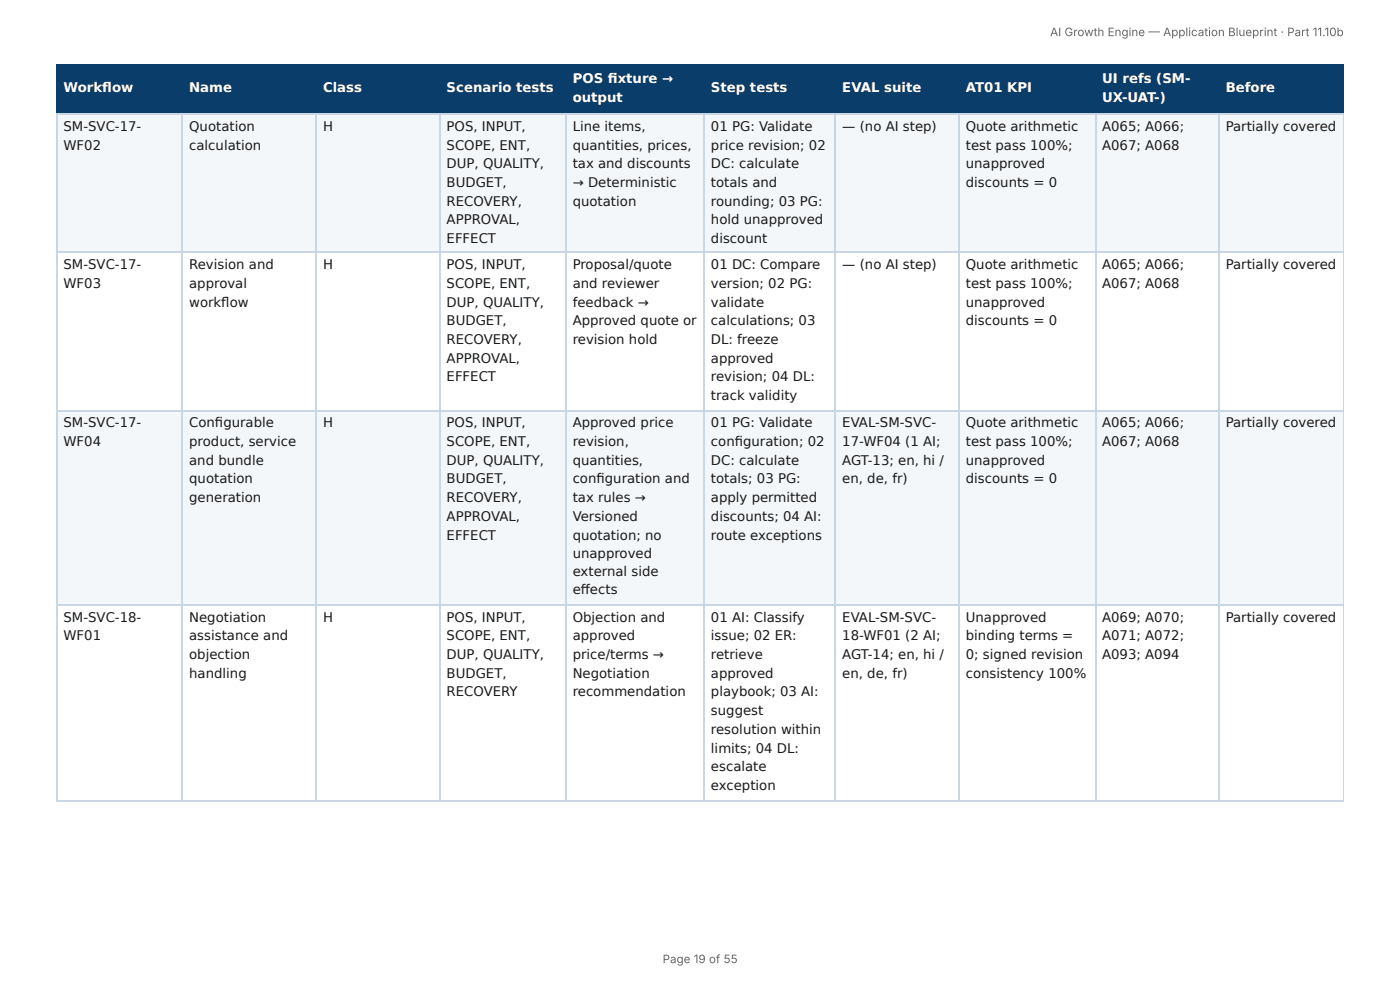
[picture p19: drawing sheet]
<svg xmlns="http://www.w3.org/2000/svg" width="297mm" height="210mm" viewBox="0 0 297 210" stroke-linecap="round" stroke-linejoin="round" font-family="sans-serif">
<defs><g id="words">
<g font-size="2.8" fill="#fff">
<text x="121.6" y="17.7">POS fi xture →</text>
<text x="234.1" y="17.7">UI refs (SM-</text>
<text x="13.5" y="19.6">Workfl ow</text>
<text x="40.2" y="19.6">Name</text>
<text x="68.6" y="19.6">Class</text>
<text x="94.9" y="19.6">Scenario tests</text>
<text x="121.6" y="21.7">output</text>
<text x="151" y="19.6">Step tests</text>
<text x="178.9" y="19.6">EVAL suite</text>
<text x="205.1" y="19.6">AT01 KPI</text>
<text x="234.1" y="21.7">UX-UAT-)</text>
<text x="260.3" y="19.6">Before</text>
</g>
<g font-size="2.8" fill="#1a1a1a">
<text x="13.5" y="27.8">SM-SVC-17-</text>
<text x="40.2" y="27.8">Quotation</text>
<text x="68.6" y="27.8">H</text>
<text x="94.9" y="27.8">POS, INPUT,</text>
<text x="121.6" y="27.8">Line items,</text>
<text x="151" y="27.8">01 PG: Validate</text>
<text x="178.9" y="27.8">— (no AI step)</text>
<text x="205.1" y="27.8">Quote arithmetic</text>
<text x="234.1" y="27.8">A065; A066;</text>
<text x="260.3" y="27.8">Partially covered</text>
<text x="13.5" y="31.8">WF02</text>
<text x="40.2" y="31.8">calculation</text>
<text x="94.9" y="31.8">SCOPE, ENT,</text>
<text x="94.9" y="35.7">DUP, QUALITY,</text>
<text x="121.6" y="31.8">quantities, prices,</text>
<text x="121.6" y="35.7">tax and discounts</text>
<text x="151" y="31.8">price revision; 02</text>
<text x="151" y="35.7">DC: calculate</text>
<text x="205.1" y="31.8">test pass 100%;</text>
<text x="205.1" y="35.7">unapproved</text>
<text x="234.1" y="31.8">A067; A068</text>
<text x="94.9" y="39.7">BUDGET,</text>
<text x="121.6" y="39.7">→ Deterministic</text>
<text x="151" y="39.7">totals and</text>
<text x="205.1" y="39.7">discounts = 0</text>
<text x="94.9" y="43.7">RECOVERY,</text>
<text x="94.9" y="47.6">APPROVAL,</text>
<text x="121.6" y="43.7">quotation</text>
<text x="151" y="43.7">rounding; 03 PG:</text>
<text x="151" y="47.6">hold unapproved</text>
<text x="94.9" y="51.6">EFFECT</text>
<text x="151" y="51.6">discount</text>
<text x="13.5" y="57.2">SM-SVC-17-</text>
<text x="40.2" y="57.2">Revision and</text>
<text x="68.6" y="57.2">H</text>
<text x="94.9" y="57.2">POS, INPUT,</text>
<text x="121.6" y="57.2">Proposal/quote</text>
<text x="151" y="57.2">01 DC: Compare</text>
<text x="178.9" y="57.2">— (no AI step)</text>
<text x="205.1" y="57.2">Quote arithmetic</text>
<text x="234.1" y="57.2">A065; A066;</text>
<text x="260.3" y="57.2">Partially covered</text>
<text x="13.5" y="61.1">WF03</text>
<text x="40.2" y="61.1">approval</text>
<text x="40.2" y="65.1">workfl ow</text>
<text x="94.9" y="61.1">SCOPE, ENT,</text>
<text x="94.9" y="65.1">DUP, QUALITY,</text>
<text x="121.6" y="61.1">and reviewer</text>
<text x="121.6" y="65.1">feedback →</text>
<text x="151" y="61.1">version; 02 PG:</text>
<text x="151" y="65.1">validate</text>
<text x="205.1" y="61.1">test pass 100%;</text>
<text x="205.1" y="65.1">unapproved</text>
<text x="234.1" y="61.1">A067; A068</text>
<text x="94.9" y="69.1">BUDGET,</text>
<text x="121.6" y="69.1">Approved quote or</text>
<text x="151" y="69.1">calculations; 03</text>
<text x="205.1" y="69.1">discounts = 0</text>
<text x="94.9" y="73">RECOVERY,</text>
<text x="94.9" y="77">APPROVAL,</text>
<text x="121.6" y="73">revision hold</text>
<text x="151" y="73">DL: freeze</text>
<text x="151" y="77">approved</text>
<text x="94.9" y="81">EFFECT</text>
<text x="151" y="81">revision; 04 DL:</text>
<text x="151" y="84.9">track validity</text>
<text x="13.5" y="90.8">SM-SVC-17-</text>
<text x="13.5" y="94.7">WF04</text>
<text x="40.2" y="90.8">Confi gurable</text>
<text x="40.2" y="94.7">product, service</text>
<text x="68.6" y="90.8">H</text>
<text x="94.9" y="90.8">POS, INPUT,</text>
<text x="94.9" y="94.7">SCOPE, ENT,</text>
<text x="121.6" y="90.8">Approved price</text>
<text x="121.6" y="94.7">revision,</text>
<text x="151" y="90.8">01 PG: Validate</text>
<text x="151" y="94.7">confi guration; 02</text>
<text x="178.9" y="90.8">EVAL-SM-SVC-</text>
<text x="178.9" y="94.7">17-WF04 (1 AI;</text>
<text x="205.1" y="90.8">Quote arithmetic</text>
<text x="205.1" y="94.7">test pass 100%;</text>
<text x="234.1" y="90.8">A065; A066;</text>
<text x="234.1" y="94.7">A067; A068</text>
<text x="260.3" y="90.8">Partially covered</text>
<text x="40.2" y="98.7">and bundle</text>
<text x="94.9" y="98.7">DUP, QUALITY,</text>
<text x="121.6" y="98.7">quantities,</text>
<text x="151" y="98.7">DC: calculate</text>
<text x="178.9" y="98.7">AGT-13; en, hi /</text>
<text x="205.1" y="98.7">unapproved</text>
<text x="40.2" y="102.7">quotation</text>
<text x="40.2" y="106.6">generation</text>
<text x="94.9" y="102.7">BUDGET,</text>
<text x="94.9" y="106.6">RECOVERY,</text>
<text x="121.6" y="102.7">confi guration and</text>
<text x="121.6" y="106.6">tax rules →</text>
<text x="151" y="102.7">totals; 03 PG:</text>
<text x="151" y="106.6">apply permitted</text>
<text x="178.9" y="102.7">en, de, fr)</text>
<text x="205.1" y="102.7">discounts = 0</text>
<text x="94.9" y="110.6">APPROVAL,</text>
<text x="121.6" y="110.6">Versioned</text>
<text x="151" y="110.6">discounts; 04 AI:</text>
<text x="94.9" y="114.6">EFFECT</text>
<text x="121.6" y="114.6">quotation; no</text>
<text x="121.6" y="118.5">unapproved</text>
<text x="151" y="114.6">route exceptions</text>
<text x="121.6" y="122.2">external side</text>
<text x="121.6" y="126.2">eff ects</text>
<text x="13.5" y="132">SM-SVC-18-</text>
<text x="13.5" y="136">WF01</text>
<text x="40.2" y="132">Negotiation</text>
<text x="40.2" y="136">assistance and</text>
<text x="68.6" y="132">H</text>
<text x="94.9" y="132">POS, INPUT,</text>
<text x="94.9" y="136">SCOPE, ENT,</text>
<text x="121.6" y="132">Objection and</text>
<text x="121.6" y="136">approved</text>
<text x="151" y="132">01 AI: Classify</text>
<text x="151" y="136">issue; 02 ER:</text>
<text x="178.9" y="132">EVAL-SM-SVC-</text>
<text x="178.9" y="136">18-WF01 (2 AI;</text>
<text x="205.1" y="132">Unapproved</text>
<text x="205.1" y="136">binding terms =</text>
<text x="234.1" y="132">A069; A070;</text>
<text x="234.1" y="136">A071; A072;</text>
<text x="260.3" y="132">Partially covered</text>
<text x="40.2" y="140">objection</text>
<text x="40.2" y="143.9">handling</text>
<text x="94.9" y="140">DUP, QUALITY,</text>
<text x="94.9" y="143.9">BUDGET,</text>
<text x="121.6" y="140">price/terms →</text>
<text x="121.6" y="143.9">Negotiation</text>
<text x="151" y="140">retrieve</text>
<text x="151" y="143.9">approved</text>
<text x="178.9" y="140">AGT-14; en, hi /</text>
<text x="178.9" y="143.9">en, de, fr)</text>
<text x="205.1" y="140">0; signed revision</text>
<text x="205.1" y="143.9">consistency 100%</text>
<text x="234.1" y="140">A093; A094</text>
<text x="94.9" y="147.9">RECOVERY</text>
<text x="121.6" y="147.9">recommendation</text>
<text x="151" y="147.9">playbook; 03 AI:</text>
<text x="151" y="151.9">suggest</text>
<text x="151" y="155.8">resolution within</text>
<text x="151" y="159.8">limits; 04 DL:</text>
<text x="151" y="163.8">escalate</text>
<text x="151" y="167.7">exception</text>
</g>
<g font-size="2.5" fill="#666">
<text x="223" y="7.7">AI Growth Engine — Application Blueprint · Part 11.10b</text>
<text x="140.7" y="204.5">Page 19 of 55</text>
</g>
</g></defs>
<g fill="#0b3d6b">
<path d="M12.2 14h26.4v10.1h-26.4z"/>
<path d="M38.6 14h28.6v10.1h-28.6z"/>
<path d="M67.2 14h26.2v10.1h-26.2z"/>
<path d="M93.4 14h26.7v10.1h-26.7z"/>
<path d="M120.1 14h29.4v10.1h-29.4z"/>
<path d="M149.5 14h28v10.1h-28z"/>
<path d="M177.5 14h26.2v10.1h-26.2z"/>
<path d="M203.7 14h28.9v10.1h-28.9z"/>
<path d="M232.6 14h26.2v10.1h-26.2z"/>
<path d="M258.8 14h26.6v10.1h-26.6z"/>
</g>
<g fill="#f4f7fa">
<path d="M12.2 24.1h26.4v29.6h-26.4z"/>
<path d="M38.6 24.1h28.6v29.6h-28.6z"/>
<path d="M67.2 24.1h26.2v29.6h-26.2z"/>
<path d="M93.4 24.1h26.7v29.6h-26.7z"/>
<path d="M120.1 24.1h29.4v29.6h-29.4z"/>
<path d="M149.5 24.1h28v29.6h-28z"/>
<path d="M177.5 24.1h26.2v29.6h-26.2z"/>
<path d="M203.7 24.1h28.9v29.6h-28.9z"/>
<path d="M232.6 24.1h26.2v29.6h-26.2z"/>
<path d="M258.8 24.1h26.6v29.6h-26.6z"/>
<path d="M12.2 87h26.4v41.6h-26.4z"/>
<path d="M38.6 87h28.6v41.6h-28.6z"/>
<path d="M67.2 87h26.2v41.6h-26.2z"/>
<path d="M93.4 87h26.7v41.6h-26.7z"/>
<path d="M120.1 87h29.4v41.6h-29.4z"/>
<path d="M149.5 87h28v41.6h-28z"/>
<path d="M177.5 87h26.2v41.6h-26.2z"/>
<path d="M203.7 87h28.9v41.6h-28.9z"/>
<path d="M232.6 87h26.2v41.6h-26.2z"/>
<path d="M258.8 87h26.6v41.6h-26.6z"/>
</g>
<path d="M11.9 13.9h273.5M12 13.8v10.5M38.8 13.8v10.5M67.1 13.8v10.5M93.5 13.8v10.5M120.3 13.8v10.5M149.6 13.8v10.5M177.4 13.8v10.5M203.6 13.8v10.5M232.7 13.8v10.5M258.9 13.8v10.5M11.9 24.2h273.5" fill="none" stroke="#0b3d6b" stroke-width=".26"/>
<path d="M285.3 13.8v10.5" fill="none" stroke="#0b3d6b" stroke-width=".21"/>
<g fill="none" stroke="#c9d6e3" stroke-width=".26">
<path d="M11.9 24.2h273.5M12 24.3v145.6M38.8 24.3v145.6M67.1 24.3v145.6M93.5 24.3v145.6M120.3 24.3v145.6M149.6 24.3v145.6M177.4 24.3v145.6M203.6 24.3v145.6M232.7 24.3v145.6M258.9 24.3v145.6M11.9 53.6h273.5"/>
<path d="M11.9 87.2h273.5M11.9 128.5h273.5M11.9 170h273.5"/>
</g>
<path d="M285.3 24.3v145.6" fill="none" stroke="#c9d6e3" stroke-width=".21"/>
<use href="#words"/>
</svg>
